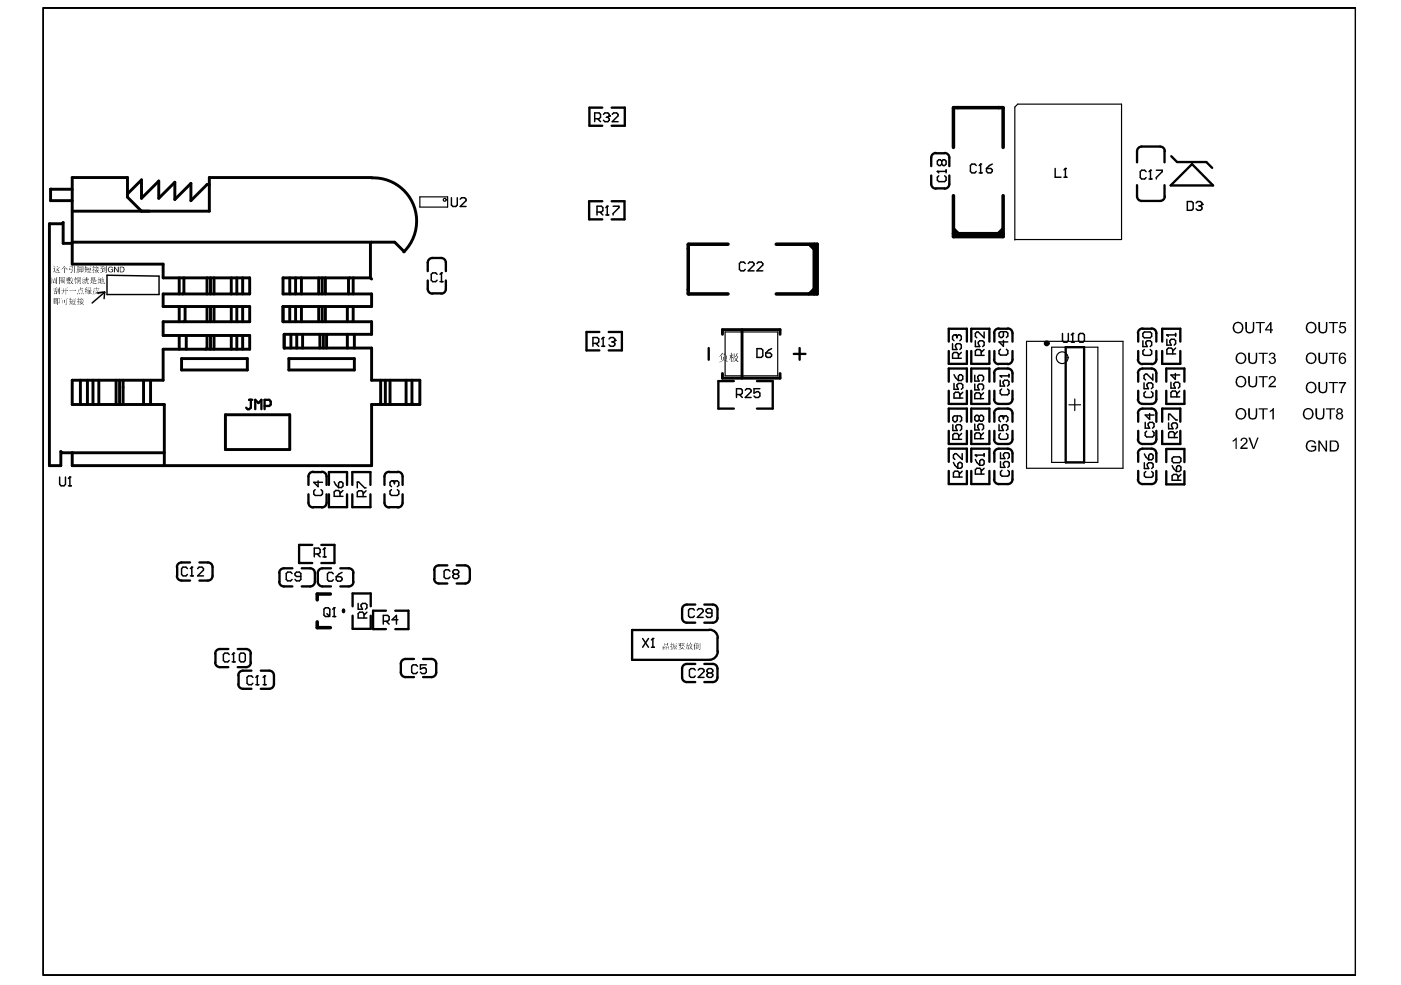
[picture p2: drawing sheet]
<svg xmlns="http://www.w3.org/2000/svg" width="289mm" height="203mm" viewBox="0 0 289 203" stroke-linecap="round" stroke-linejoin="round" font-family="sans-serif">
<path d="M8.9 1.6h270.6v199.6h-270.6z" fill="none" stroke="#000" stroke-width=".21"/>
<g fill="none" stroke="#000" stroke-width=".24">
<path d="M8.9 1.6h270.6v199.6h-270.6zM209.9 21.5h21.4v27.9l-22 .1v-27.4zM86.6 40.6h5.7v2.1h-5.7zM149.5 68.5h10.9v9h-10.9zM211.7 70.4h19.9v26.2h-19.9zM216.9 71.6h9.5v23.8h-9.5zM220.4 83.5h2.5M221.6 82.3v2.4"/>
<circle cx="91.7" cy="41.2" r=".3"/>
<circle cx="219.1" cy="73.8" r="1.21"/>
</g>
<g fill="none" stroke="#000" stroke-width=".48">
<path d="M124.2 22.2h-2.6v3.7h2.6M126.1 22.2h2.8v3.7h-2.8M192 36.2v1.8a.97 .97 0 0 0 1 .9M193 31.6a.97 .97 0 0 0-1 .9v1.8M193 38.9h1.8M193 31.6h1.8M194.8 31.6a.97 .97 0 0 1 1 .9v1.8M195.8 36.2v1.8a.97 .97 0 0 1-1 .9M234.5 38.2v2.3a.97 .97 0 0 0 1 1h3.8a.97 .97 0 0 0 .9-1M240.2 31.2v2.3M240.2 38.2v2.3M240.2 31.2a.97 .97 0 0 0-.9-1h-3.8a.97 .97 0 0 0-1 1v2.3"/>
<path d="M241.5 32.2l1.2 1.2h6.1l1.2 1.2M245.8 33.9l4.4 4.4h-8.8zM88.2 55.9v-1.7a.97 .97 0 0 1 1-1h1.8a.97 .97 0 0 1 1 1v1.7M88.2 57.9v1.7a.97 .97 0 0 0 1 1M92 57.9v1.7a.97 .97 0 0 1-1 1M124.2 41.5h-2.7v3.8h2.7M126.1 41.5h2.7v3.8h-2.7M89.2 60.5h1.8M123.6 68.5h-2.6v3.8h2.6M125.5 68.5h2.7v3.8h-2.7M146.2 71.8v2.4M151.3 78.6h-3.2v5.7h3.2"/>
<path d="M156.1 78.6h3.3v5.7h-3.3M163.7 73h2.4M164.9 71.8v2.4M195.7 72.4v2.7h3.7v-2.7M195.7 78.7v-2.7h3.7v2.7M195.7 70.5v-2.7h3.7v2.7M200.3 72.4v2.7h3.7v-2.7M200.3 78.7v-2.7h3.7v2.7M200.3 70.5v-2.7h3.7v2.7M205 77a.97 .97 0 0 1 1-1h1.8a.97 .97 0 0 1 1 1v1.7M205 74.2a.97 .97 0 0 0 1 .9M205.1 68.7v1.8"/>
<path d="M205.1 72.4v1.8M205.1 77v1.7M206 67.8a.97 .97 0 0 0-1 .9M206 75.1h1.8M206 67.8h1.8M207.8 67.8a.97 .97 0 0 1 1 .9v1.8M208.8 72.4v1.8a.97 .97 0 0 1-1 .9M219.8 71.6h3.8v23.8h-3.8zM234.7 77a.97 .97 0 0 1 .9-1h1.9a.97 .97 0 0 1 1 1v1.7M234.7 74.2a.97 .97 0 0 0 .9 .9M234.7 68.7v1.8M234.7 72.4v1.8"/>
<path d="M234.7 77v1.7M235.6 67.8a.97 .97 0 0 0-.9 .9M235.6 75.1h1.9M235.6 67.8h1.9M237.5 67.8a.97 .97 0 0 1 1 .9v1.8M238.5 72.4v1.8a.97 .97 0 0 1-1 .9M239.7 70.5v-2.7h3.7v2.7M239.7 72.4v2.7h3.7v-2.7M240.5 78.7v-2.7h3.8v2.7M51.4 82.5h.6M51.7 82.5v1.6l-.3 .3h-.3l-.3-.3M52.6 84.4v-1.9l.7 .6 .6-.6v1.9"/>
<path d="M54.6 83.7h.9l.3-.3v-.6l-.3-.3h-.9v1.9M64.6 97.3a.97 .97 0 0 0-1 1v1.7M64.6 97.4h1.8M66.4 97.3a.97 .97 0 0 1 1 1v1.7M80.3 97.3a.97 .97 0 0 0-1 1v1.7M80.3 97.4h1.8M82.1 97.3a.97 .97 0 0 1 .9 1v1.7M195.7 97.1v2.8h3.7v-2.8M195.7 88.9v2.7h3.7v-2.7M195.7 95.3v-2.7h3.7v2.7M195.7 87v-2.7h3.7v2.7M195.7 80.6v2.7h3.7v-2.7"/>
<path d="M200.3 97.1v2.8h3.7v-2.8M200.3 88.9v2.7h3.7v-2.7M200.3 95.3v-2.7h3.7v2.7M200.3 87v-2.7h3.7v2.7M200.3 80.6v2.7h3.7v-2.7M205 85.3a.97 .97 0 0 1 1-1h1.8a.97 .97 0 0 1 1 1v1.7M205 93.5a.97 .97 0 0 1 1-.9h1.8a.97 .97 0 0 1 1 .9v1.8M205.1 80.6v1.8M205.1 85.3v1.7M205.1 88.9v1.7M205.1 93.5v1.8M205.1 97.1v1.8"/>
<path d="M208.8 97.1v1.8a.97 .97 0 0 1-1 1h-1.8a.97 .97 0 0 1-1-1M208.8 88.9v1.7a.97 .97 0 0 1-1 1h-1.8a.97 .97 0 0 1-1-1M208.8 80.6v1.8a.97 .97 0 0 1-1 .9h-1.8a.97 .97 0 0 1-1-.9M234.7 85.3a.97 .97 0 0 1 .9-1h1.9a.97 .97 0 0 1 1 1v1.7M234.7 93.5a.97 .97 0 0 1 .9-.9h1.9a.97 .97 0 0 1 1 .9v1.8M234.7 80.6v1.8M234.7 85.3v1.7M234.7 88.9v1.7M234.7 93.5v1.8M234.7 97.1v1.8M238.5 97.1v1.8a.97 .97 0 0 1-1 1h-1.9a.97 .97 0 0 1-.9-1M238.5 88.9v1.7a.97 .97 0 0 1-1 1h-1.9a.97 .97 0 0 1-.9-1"/>
<path d="M238.5 80.6v1.8a.97 .97 0 0 1-1 .9h-1.9a.97 .97 0 0 1-.9-.9M239.7 87v-2.7h3.7v2.7M239.7 88.9v2.7h3.7v-2.7M240.5 80.6v2.7h3.8v-2.7M240.5 95.3v-2.7h3.8v2.7M240.5 97.2v2.7h3.8v-2.7M36.5 118.8a.97 .97 0 0 0 .9 1h1.8M36.5 117v1.8M39.2 116h-1.8a.97 .97 0 0 0-.9 1M41.1 116h1.8a.97 .97 0 0 1 .9 1v1.8a.97 .97 0 0 1-.9 1h-1.8M57.6 118.2v1.8M60.3 117.2h-1.8a.97 .97 0 0 0-.9 1"/>
<path d="M62.2 117.2h1.8a.97 .97 0 0 1 .9 1v1.8a.97 .97 0 0 1-.9 1h-1.8M63.6 102v1.7a.97 .97 0 0 0 1 1M64.4 112.4h-2.7v3.8h2.7M64.6 104.6h1.8M66.3 112.4h2.7v3.8h-2.7M67.4 102v1.7a.97 .97 0 0 1-1 1M67.8 102v2.6h3.8v-2.6M67.8 100v-2.6h3.8v2.6M68.3 117.2h-1.8a.97 .97 0 0 0-1 1v1.8a.97 .97 0 0 0 1 1h1.8M70.2 117.2h1.7a.97 .97 0 0 1 1 1M72.7 102v2.6h3.7v-2.6M72.7 100v-2.6h3.7v2.6"/>
<path d="M72.8 118.2v1.8M79.3 102v1.7a.97 .97 0 0 0 1 1M80.3 104.6h1.8M83 102v1.7a.97 .97 0 0 1-.9 1M89.5 119.4a.97 .97 0 0 0 1 1h1.8M89.6 117.6v1.8M92.3 116.6h-1.8a.97 .97 0 0 0-1 1M94.2 116.6h1.7a.97 .97 0 0 1 1 1v1.8a.97 .97 0 0 1-1 1h-1.7M44.4 136.7a.97 .97 0 0 0 .9 .9h1.8M44.4 134.9v1.8M47.1 133.9h-1.8a.97 .97 0 0 0-.9 1M49 133.9h1.8a.97 .97 0 0 1 .9 1"/>
<path d="M49.2 139.3v1.8M51.7 134.9v1.8M51.7 136.7a.97 .97 0 0 1-.9 .9h-1.8M51.9 138.4h-1.8a.97 .97 0 0 0-1 .9M53.8 138.4h1.7a.97 .97 0 0 1 1 .9v1.8a.97 .97 0 0 1-1 1h-1.7M57.6 120a.97 .97 0 0 0 .9 1h1.8M72.7 125.1v-2.7h3.8v2.7M72.7 127v2.7h3.8v-2.7M72.9 120a.97 .97 0 0 1-1 1h-1.7M79.6 126h-2.7v3.8h2.7M81.5 126h2.7v3.8h-2.7M85.4 135.9h-1.8a.97 .97 0 0 0-.9 1v1.8a.97 .97 0 0 0 .9 1h1.8"/>
<path d="M87.2 135.9h1.8a.97 .97 0 0 1 1 1v1.8a.97 .97 0 0 1-1 1h-1.8M143.4 137h-1.8a.97 .97 0 0 0-.9 .9v1.8a.97 .97 0 0 0 .9 1h1.8M143.4 124.7h-1.8a.97 .97 0 0 0-.9 1v1.8a.97 .97 0 0 0 .9 1h1.8M145.3 137h1.7a.97 .97 0 0 1 1 .9v1.8a.97 .97 0 0 1-1 1h-1.7M145.3 124.7h1.7a.97 .97 0 0 1 1 1v1.8a.97 .97 0 0 1-1 1h-1.7M146.3 130h-15.9v6.1h15.9M146.3 129.9a1.69 1.69 0 0 1 1.7 1.7M148 131.6v2.8M148 134.3a1.75 1.75 0 0 1-1.7 1.8M49.1 141.1a.97 .97 0 0 0 1 1h1.8"/>
</g>
<g fill="none" stroke="#000" stroke-width=".6">
<path d="M14.9 39h-4.5v2.4h4.5M43.2 38.1h-.5l-3.3 3.3v-3.6l-3.3 3.4v-3.6l-3.4 3.3v-3.5l-3.5 3.5v-3.8l-2.9 2.9M76.6 36.7a8.9 8.9 0 0 1 8.6 5.3 8.9 8.9 0 0 1-1.9 10M76.6 36.6h-33.4v7h-28.3M14.9 50h66.5l1.9 2M14.9 50.2h-1.9v-4.3l-.2 .3h-2.6v49.9h2.3v-2.9l.3 .2h21.1M29.2 43.6l-2.9-2.9v-4.1h-11.4v17.9h18.7v2.8h17.9v3.3h-17.9v2.6h17.9v3.2h-17.9v2.8h17.9v2.8h-17.9v6.4h-18.7v5h19v12.7M37 57.3v3.3M37.9 57.3v3.1l-.2 .2M42.7 57.3v3.3M43.4 57.3v3.3M44.1 57.3v3.3"/>
<path d="M47.7 57.3v3.3M48.8 57.3v3.3M50 57.3v3.3M59.8 57.3v3.3M61 57.3v3.3M62.2 57.3v3.3M65.7 57.3v3.3M66.4 57.3v3.3M67.1 57.3v3.3M72.1 57.3l-.2 .3v3M72.8 57.3v3.3M76.4 57.3h-18v3.3h18.2v2.6h-18.2v3.2h18.2v2.6h-18v2.8h18v6.6h10v5h-10v12.7h-61.7v-2.7"/>
<path d="M76.4 57.3l.2 .3M76.4 50.2v7.1M167 50.4l.9 1.1M167.9 59.6l-1.1 1M196.6 47.1l1 1.1M206.9 47.2l-1.1 1M16.6 78.4v5M18 78.4v5M19.2 78.4v5M20.4 78.4v5M23.9 78.4v5M24.7 78.4v5"/>
<path d="M25.4 78.4v5M29.6 78.4v5M31.1 78.4v5M37 63.2v3.2M37 69.2v2.8M37.4 74h13.6v2.3h-13.6zM38.2 63.2v2.9l-.3 .3M38.4 69.2v2.8M42.7 69.2v2.6l-.3 .2M42.7 63.2v3.2M43.4 63.2v3.2M43.4 69.2v2.8"/>
<path d="M44.1 63.2v3.2M44.1 69.2v2.8M47.7 63.2v3.2M47.7 69.2v2.8M48.8 63.2v3.2M48.8 69.2v2.8M50 63.2v3.2M50 69.2v2.8M59.6 74h13.5v2.3h-13.5zM59.8 63.2v3.2M60 69v2.8M61 63.2v3.2"/>
<path d="M61.2 69v2.8M62.2 63.2v3.2M62.4 69v2.8M65.7 63.2v3.2M66 69v2.8M66.4 63.2v3.2M66.7 69v2.8M67.1 63.2v3.2M67.6 69l-.2 .2v2.6M71.6 69v2.8M71.9 63.2l-.3 .3v2.9M72.8 63.2v3.2"/>
<path d="M73.1 69v2.8M78.5 78.4v4.8l.2 .2M79.5 78.4v5M80.4 78.4v5M83.8 78.4v5M85 78.4v4.8l.2 .2M149 69v-1h11.9v1M149 77.1v.9h11.9v-.9M153 68v10M46.5 85.6h13.3v7.1h-13.3z"/>
<circle cx="215.9" cy="70.8" r=".3"/>
</g>
<path d="M196.6 30.4l.1-8.2h10.1l.1 8.2M150.1 50.4h-8.2v10.2h8.2M160.1 50.4h8.4v10.2h-8.4M167.9 50.4v10.2M196.6 40.4v8.4h10.3v-8.4M196.6 48.2h10.3M65.4 128.3v1.2h2.7M68.1 122.5h-2.7v1.3M70.8 125.9v.3" fill="none" stroke="#000" stroke-width=".72"/>
<g fill="#000">
<path d="M14.2 59.9h1.2l.2-.1 .1 .2zM22.6 55h.5l.2 .2-.1 .2a.42 .42 0 0 0-.7-.1 .42 .42 0 0 0 .1 .6l.1 .2 .5-.1v-.3h-.3v-.1h.4v.4a.63 .63 0 0 1-.9 0 .63 .63 0 0 1 .2-1zM23.5 55h.2l.6 .9v-.9h.2v1.2h-.2l-.6-.9v.9h-.2zM256.8 66.4h.4v1.4a.62 .62 0 0 0 .6 .7 .62 .62 0 0 0 .6-.7v-1.4h.3l-.1 1.5a.91 .91 0 0 1-1 .9 .91 .91 0 0 1-.8-1zM257.4 77.6h.4v1.3a.61 .61 0 0 0 .6 .7 .61 .61 0 0 0 .6-.7v-1.3h.3v1.3a.96 .96 0 0 1-.7 1 .96 .96 0 0 1-1.1-.5zM257.4 72.8h.4v1.3a.61 .61 0 0 0 .6 .7 .61 .61 0 0 0 .6-.7v-1.3h.3v1.3a.96 .96 0 0 1-.7 1 .96 .96 0 0 1-1.1-.5zM259 66.4h1.8v.3h-.7v2h-.3v-2h-.8zM259.6 77.6h1.8v.2h-.7v2.1h-.3v-2.1h-.8zM259.6 72.8h1.8v.2h-.7v2.1h-.3v-2.1h-.8zM261.9 72.8h.1a.59 .59 0 0 1 .9 .2 .59 .59 0 0 1-.2 .8 .7 .7 0 0 1 .2 1 .7 .7 0 0 1-1 .1l-.3-.4 .3-.1a.46 .46 0 0 0 .6 .4 .46 .46 0 0 0 .3-.6 .46 .46 0 0 0-.6-.2v-.3a.41 .41 0 0 0 .5-.3 .41 .41 0 0 0-.4-.5 .41 .41 0 0 0-.4 .5l-.2-.1zM261.9 77.7h.1a.73 .73 0 0 1 1 .2 .73 .73 0 0 1-.3 1l-.7 .7h1.1v.3h-1.5l.2-.6 .5-.4a.61 .61 0 0 0 .5-.4 .61 .61 0 0 0-.3-.7 .45 .45 0 0 0-.6 .5h-.3zM271.9 66.4h.3v1.4a.62 .62 0 0 0 .6 .7 .62 .62 0 0 0 .6-.7v-1.4h.3v1.5a.91 .91 0 0 1-1 .9 .91 .91 0 0 1-.8-1z"/>
<path d="M271.9 78.8h.3v1.3a.61 .61 0 0 0 .6 .8 .61 .61 0 0 0 .6-.8v-1.3h.3v1.3a.96 .96 0 0 1-.7 1 .96 .96 0 0 1-1.1-.5zM271.9 72.8h.3v1.3a.61 .61 0 0 0 .6 .7 .61 .61 0 0 0 .6-.7v-1.3h.3v1.3a.96 .96 0 0 1-.7 1 .96 .96 0 0 1-1.1-.5zM274 66.4h1.9v.3h-.8v2h-.3v-2h-.8zM274 72.8h1.9v.2h-.8v2.1h-.3v-2.1h-.8zM276.4 66.4h1.1v.3h-.9l-.1 .6a.76 .76 0 0 1 1 .4 .76 .76 0 0 1-.4 1 .76 .76 0 0 1-1-.6h.3a.5 .5 0 0 0 .8 .3 .5 .5 0 0 0-.1-.8l-.4-.1-.3 .2-.2-.1zM276.1 78.8h1.5v.3l-.7 1-.1 1h-.3v-.4l.3-1.1 .4-.5h-1.1zM254.3 90.8l.7-.5v2.3h-.2v-1.8l-.6 .3zM256 90.4a.76 .76 0 0 1 1.2 .3 .76 .76 0 0 1-.5 1.1l-.6 .5h1.2v.3h-1.5l.2-.5 .4-.4a.64 .64 0 0 0 .4-1.1 .46 .46 0 0 0-.7 .4l-.3-.1zM257.5 90.3h.3l.7 2.1 .8-2.1h.3l-.9 2.3h-.3zM257.4 84.2h.4v1.4a.61 .61 0 0 0 .6 .7 .61 .61 0 0 0 .6-.7v-1.4h.3v1.4a.96 .96 0 0 1-.7 .9 .96 .96 0 0 1-1.1-.5zM259.6 84.2h1.8v.3h-.7v2h-.3v-2h-.8zM261.9 84.7l.8-.5v2.3h-.3v-1.8l-.5 .4z"/>
<path d="M269.6 91.1l.5-.3h.4a.84 .84 0 0 1 .9 .7l-.3 .1a.74 .74 0 0 0-.8-.5 .74 .74 0 0 0-.7 .7 .89 .89 0 0 0 .5 1 .89 .89 0 0 0 1-.1v-.4h-.7v-.3h1.1v.9l-.8 .3a1.24 1.24 0 0 1-1.3-.7 1.24 1.24 0 0 1 .2-1.4zM271.9 90.9h.3l1.2 1.8v-1.8h.3v2.3h-.3l-1.2-1.8v1.8h-.3zM271.3 84.2h.3v1.4a.61 .61 0 0 0 .6 .7 .61 .61 0 0 0 .6-.7v-1.4h.3v1.4a.96 .96 0 0 1-.7 .9 .96 .96 0 0 1-1.1-.5zM273.4 84.2h1.9v.3h-.8v2h-.3v-2h-.8zM274 78.8h1.9v.2h-.8v2.1h-.3v-2.1h-.8z"/>
<path d="M10.7 57.2l1.1 .1v1.2l-.2 .1-.2-.1h.2v-1.2h-.9v.8l-.3 .5 .3-.5zM10.9 57.6h.3v-.3v.3h.3h-.3v.1l.4 .1h-.7l.3-.1v-.1zM10.9 57.9l.5 .1v-.1l.1 .1v.3h-.5l-.1 .1zM11 58v.2h.4v-.2z"/>
<path d="M11.7 54.8l.2 .2-.1 .1zM11.4 55.2l.8-.1 .2 .1h-.3l-.2 .4 .3 .5-.3-.4-.5 .4 .4-.5-.3-.2 .4 .2 .1-.3zM11 54.8l.3 .2-.1 .1zM10.9 55.4h.4v.6l.1 .1 1 .1-.2 .1-.6-.1-.3-.2-.4 .1 .3-.1v-.5z"/>
<path d="M13.1 59.4v.5h.5v-.5zM12.7 59.4h1l.2-.1 .1 .1h-.4v.5l.3-.1 .1 .2h-.4v.7h-.1l.1-.7h-.5l-.1 .5-.4 .2 .4-.3 .1-.4-.5-.1h.5v-.5z"/>
<path d="M13.2 55.3l.2 .1-.1 .9-.1 .1zM13.2 54.8l.8 .7-.3 .1-.4-.6-.3 .5-.5 .2 .5-.4z"/>
<path d="M12.2 57.1h1.1l.1 .2v1.3l-.1-.1h-1l-.1 .1zM12.3 57.3v1.2h1v-1.2zM12.4 57.5h.3v-.2l.1 .2h.5h-.5v.2l.3-.1v.1h-.3v.2l.5 .1-.2 .3-.2-.1 .2-.2h-.3v.4h-.1v-.4l-.3-.1h.3v-.2h-.3h.3v-.2z"/>
<path d="M14.1 57.6h.2zM13.9 57.6h.1zM13.9 57.7l.1 .1zM14.1 57.7l.2 .1zM14.2 57.1l.2 .2zM13.7 57.3h.3v-.2l.1 .2h.3l.1 .1h-.4v.1h.3v.4h-.5l-.2 .1v-.6l.3 .1v-.1zM13.7 58.1h.3v-.2l.1 .2h.4h-.5v.1l.4 .1-.2 .3-.2-.1h.2l.1-.2h-.3l-.3 .3 .3-.5zM14.7 57.1l.1 .1-.1 .4 .3-.2 .1 .2h-.1v.2a.43 .43 0 0 0 .1 .7l-.1 .1-.3-.3-.4 .3 .4-.3-.1-.6-.2 .2zM14.6 57.6l.2 .6 .1-.6z"/>
<path d="M15.3 54.8l.1 .2v1.3h-.1zM14.3 55l.6-.1 .1 .1v.4l-.5-.1-.1 .3h.5a.54 .54 0 0 1-.2 .7l-.2-.2h.3l.1-.4-.5 .1-.1-.2 .1-.3h.4v-.3z"/>
<path d="M16.2 57.8v.3h.2v-.3zM15.9 57.2l.8 .1-.1 1.3-.3-.1h.3v-1.2h-.6l-.1 1.3zM16 57.5l.5-.1 .1 .2zM16.1 57.7h.4v.5l-.3-.1-.1 .2zM15.6 57.1l.1 .2-.1 .1 .3 .1-.5 .1 .5 .1h-.3v.3h.3h-.3v.3l.3-.1-.3 .3h-.1l.1-.5h-.3h.3v-.3l-.3 .2z"/>
<path d="M16.2 59.9v.3h.7v-.3zM16.5 59.3l.1 .2 .5-.1 .1 .2h-.6v.2l.4-.1 .1 .2-.2 .4v-.1h-.7v.1v-.6l.3 .1zM16.1 60.4v.2l-.2 .1zM16.3 60.4l.2 .3zM16.6 60.4l.2 .3zM17 60.3l.2 .3v.1z"/>
<path d="M16.8 55l.4 .1v.9l-.3-.1-.1 .5zM16.9 55.1v.8h.2v-.8zM16.5 54.8l.1 .1-.1 .3 .3 .1h-.3v.2l.3 .1h-.3h.1l-.3 .4 .3-.1v-.1l.2 .3-.1-.1-.4 .1v-.2a.18 .18 0 0 0 .2-.2 .18 .18 0 0 0-.2-.2h.2v-.2l-.2-.1h.2zM16 55v.3h.2v-.3zM16 55.3v.3h.2v-.3zM15.9 54.9l.4 .1-.1 1.3-.2-.1h.2v-.5h-.2l-.3 .7 .2-.5z"/>
<path d="M18 55h.6l.1-.1 .1 .1zM18.1 55.2h.5l.1 .5-.6 .1zM18.2 55.3v.3h.4v-.3zM18.1 55.8l.1 .4zM17.9 56.2h.6v-.4l.1 .1-.1 .3h.4zM17.6 54.8l.2 .1-.2 .2 .4 .1h-.2v.4h.3h-.3l.2 .5-.3-.3-.3 .6 .1-.2a.32 .32 0 0 0 .2-.3 .32 .32 0 0 0-.3-.3h.3v-.4l-.3 .3z"/>
<path d="M17.8 57.1l.1 .5h.4l.1 .1h-.4v.7a.16 .16 0 0 0 .3 .1 .16 .16 0 0 0 0-.3l.1 .3h-.4l-.1-.8-.1 .5-.3 .4 .1-.2a.51 .51 0 0 0 0-.8h.2zM18 57.3l.2 .2zM17.1 57.7v.2h.4v-.2zM17.2 57.1l.2 .3zM16.9 57.4h.8zM17.1 57.6h.4l.1 .1v.3l-.2-.1-.1 .7-.2-.1h.2v-.6l-.2 .1zM17.1 58l.1 .1-.3 .4zM17.5 58l.1 .3z"/>
<path d="M19 57.5v.2h.5v-.2zM18.9 57.2l.7-.1 .1 .6-.8 .1zM19 57.3v.1h.5v-.1zM18.6 57.9l1.2-.1 .2 .1h-.7v.2l.4-.1 .1 .2h-.5v.2l.7 .1-.5 .1-.6-.4-.4 .4 .4-.7v.3l.3 .2v-.5z"/>
<path d="M19.5 55.1l.8-.1 .1 .1zM19.7 55.1l.2 .2-.1 .1zM19.5 55.5h.5l.1-.4 .2 .1-.3 .3 .4-.2v.2h-.5l-.1 .2 .6-.1 .1 .2h-.3l-.1 .2 .3 .3-.3-.2-.7 .2 .6-.2-.4-.1 .1-.2-.3-.1h.4v-.2zM19.8 55.8l-.1 .1 .3 .1 .1-.2zM19.8 54.8l.2 .3zM19.2 54.8l.2 .1v.3l.2 .1h-.2v.3l.1-.1-.1 .1-.1 .7-.2-.1 .2-.1v-.4l-.2 .1-.1-.1 .3-.1v-.3l-.3-.1h.3z"/>
<path d="M19.4 59.5l.4 .1v-.3h.2l-.1 .3 .5-.1 .1 .1-.3 .2 .1-.2h-.4v.4h.4l-.3 .5 .6 .1-.2 .1a.9 .9 0 0 0-1.1 0l.5-.2-.3-.5h.3v-.4h-.4v.6l-.3 .6zM19.6 60l.3 .4 .2-.3v-.1z"/>
<path d="M20.7 55l.7-.1 .1 .1h-.4l-.2 .4h.4l-.1-.2 .3 .2v.2l-.2-.2-.2 .1 .1 .3h.3h-.3v.3h.3l-.8 .2v-.2h.3v-.3h-.3h.3v-.3h-.2l-.1-.1 .3-.4zM21.6 55.1h.2l-.1 .8-.1 .1zM21.9 54.8l.2 .1-.1 1.3-.1 .2-.3-.2h.3z"/>
<path d="M20.7 57.3l.2 .4h.1v-.6l.2 .1-.1 .4h.4l-.2 .6-.1-.1h.1v-.5l-.2 .1v.6l-.1-.6-.1 .1v.7h.6v-.3l.1 .3h-.9v-.7l-.2 .1 .2-.2zM20.4 57.2l.1 .1-.1 .4h.3h-.3v.6l.3-.1-.5 .3-.1-.2h.3v-.6h-.3h.3z"/>
<path d="M24.7 55h.4a.57 .57 0 0 1 .6 .6 .57 .57 0 0 1-.6 .6h-.4zM24.8 55.1v1h.3a.45 .45 0 0 0 .4-.5 .45 .45 0 0 0-.4-.5z"/>
<path d="M11.2 61.6v.2h.3v-.2zM11.2 61.8v.3h.3v-.3zM11.1 61.5h.6l-.1 .7-.4-.1v.5l.4-.1-.3-.2h.2l.2 .3-.1-.1-.5 .1zM11.8 61.5h.5l.1 .1-.2 1-.2-.1h.2v-.9h-.3v1.3h-.1z"/>
<path d="M11 59.5l.6-.2 .2 .1-.3 .1v.3l.4 .1h-.4v.2l.3 .1v.4h-.6v.1v-.6h.2v-.2l-.4-.1h.4v-.3zM11.2 60.2v.3h.4v-.3zM11.9 59.5l.2 .1v.7l-.2 .1zM12.2 59.3h.2v1.3l-.2 .2-.2-.2h.2z"/>
<path d="M12.6 61.6h1.3v-.1l.1 .1h-.3v1.3l-.3-.1 .3-.1v-1.1zM12.8 61.8l.6 .1v.6l-.5-.1-.1 .2zM12.9 61.9v.5h.4v-.5z"/>
<path d="M14.8 61.6l.8-.1v.1zM15 61.8h.5l-.1 .5h-.4v.1zM15 61.9v.3h.4v-.3zM15 62.4l.1 .2v.2zM14.7 62.8h.6l.1-.5 .1 .2-.2 .3h.4zM14.5 61.4l.1 .1-.1 .2h.3v.1h-.2v.3l.3 .1h-.3l.2 .5-.2-.3-.3 .5 .2-.5v-.2l-.3-.1h.3v-.3l-.3 .2z"/>
<path d="M16.4 61.7l.7-.1 .1 .1zM16.5 61.7l.2 .3zM16.3 62h.5l.1-.3 .2 .1-.2 .2 .3-.1 .1 .1h-.6l.1 .1-.1 .2 .5-.1 .1 .1h-.2l-.2 .3 .3 .3a.58 .58 0 0 0-.8 0h-.2l.6-.3h-.3l.1-.3h-.4h.4l.1-.3zM16.6 62.3l-.1 .2 .1 .1 .3-.2zM16.6 61.4l.2 .3zM16.1 61.4l.1 .1v.3h.3h-.3v.3h.2l-.2 .1v.6l-.2 .1-.1-.1h.2v-.5l-.2 .1-.1-.1 .3-.2v-.3h-.2h.2z"/>
<path d="M18 59.4h.8l-.1 .5h.2h-.4v.2l.1 .1 .2-.2v.1l-.2 .2 .3 .3h-.2l-.2-.5v.5h-.4h.2v-.7h-.4h.7v-.3h-.5h.5v-.2zM18 60h.2v.2zM17.8 60.5l.5-.2-.3 .3zM17.8 59.3l.1 .1-.4 .3 .5-.1-.4 .6 .4-.1-.4 .2-.1-.1 .3-.4-.3 .1v-.2zM17.5 60.5l.5-.2-.5 .3z"/>
<path d="M148.9 72.8l.2 .1-.2 .1 .6-.1 .2 .2-.4 .3 .5-.1 .1 .1-.1 .8h-.1v-.8h-.9v.8l-.1 .1v-1l-.4 .3zM148.9 73.1l-.2 .3h.1h.4l.3-.3zM149.2 73.6l.2 .1a.95 .95 0 0 1-1.1 1l.1-.1a.78 .78 0 0 0 .8-1zM149.4 74.3l.5 .1 .1 .2z"/>
<path d="M151.1 72.9h.8l.1-.1 .1 .1-.3 .7 .3-.2 .1 .2-.4 .6 .5 .3-.2 .1-.4-.3-.5 .4a.61 .61 0 0 0 .4-.5 .61 .61 0 0 0-.2-.6l-.1 .7-.4 .4 .4-1v-.8zM151.5 72.9v.7l.3 .6 .3-.6-.4 .1-.1-.1 .3-.7zM150.7 72.8h.2v.5l.1-.2 .2 .2h-.3v.3l.3 .3h-.2l-.1-.3v1l-.2 .1v-1l-.3 .6 .3-1h-.3h.3z"/>
<path d="M254.5 66.7l.8-.3a1.18 1.18 0 0 1 1.1 1.6 1.18 1.18 0 0 1-2 .3l-.2-.9zM254.7 66.9l-.1 .2a.9 .9 0 0 0 0 1 .9 .9 0 0 0 .9 .4 .93 .93 0 0 0 .6-1.1 .93 .93 0 0 0-.9-.7z"/>
<path d="M255.1 77.8h.1a1.15 1.15 0 0 1 1.6 .2 1.15 1.15 0 0 1-.2 1.7 1.15 1.15 0 0 1-1.7-.4v-.1a1.25 1.25 0 0 1 .1-1.2zM255.5 77.9l-.2 .2a.96 .96 0 0 0-.1 1 .96 .96 0 0 0 .9 .5 .97 .97 0 0 0 .6-1 .97 .97 0 0 0-.9-.8z"/>
<path d="M255.1 73h.1a1.15 1.15 0 0 1 1.6 .2 1.15 1.15 0 0 1-.2 1.6 1.15 1.15 0 0 1-1.7-.3v-.1a1.25 1.25 0 0 1 .1-1.2zM255.5 73.1l-.2 .2a.96 .96 0 0 0-.1 1 .96 .96 0 0 0 .9 .5 .97 .97 0 0 0 .6-1 .97 .97 0 0 0-.9-.9z"/>
<path d="M262 66.4h.2v1.5h.3v.3h-.3v.5h-.3v-.5h-1v-.3zM261.9 66.9l-.7 1h.7z"/>
<path d="M269.6 66.7l.8-.3a1.18 1.18 0 0 1 1 1.6 1.18 1.18 0 0 1-1.9 .3l-.2-.9zM269.8 66.9l-.1 .2a.9 .9 0 0 0 0 1 .9 .9 0 0 0 .9 .4 .93 .93 0 0 0 .6-1.1 .93 .93 0 0 0-1-.7z"/>
<path d="M269.6 79a1.15 1.15 0 0 1 1.7 .2 1.15 1.15 0 0 1-.3 1.7 1.15 1.15 0 0 1-1.6-.3l-.1-.2a1.25 1.25 0 0 1 .2-1.2zM269.9 79.1l-.1 .2a.96 .96 0 0 0-.2 1 .96 .96 0 0 0 .9 .6h.1a.97 .97 0 0 0 .6-1.1 .97 .97 0 0 0-.9-.8z"/>
<path d="M269.6 73a1.15 1.15 0 0 1 1.7 .2 1.15 1.15 0 0 1-.3 1.6 1.15 1.15 0 0 1-1.6-.3l-.1-.1a1.25 1.25 0 0 1 .2-1.2zM269.9 73.1l-.1 .2a.96 .96 0 0 0-.2 1 .96 .96 0 0 0 .9 .5h.1a.97 .97 0 0 0 .6-1 .97 .97 0 0 0-.9-.9z"/>
<path d="M276.4 72.9a.78 .78 0 0 1 1.2 .4h-.3a.5 .5 0 0 0-.7-.3 .5 .5 0 0 0-.2 .7v.2a.73 .73 0 0 1 1.2 .2 .73 .73 0 0 1-.8 1 1.28 1.28 0 0 1-.5-2zM276.6 73.9a.51 .51 0 0 0-.1 .8 .51 .51 0 0 0 .8-.2 .49 .49 0 0 0-.1-.6 .49 .49 0 0 0-.6 0z"/>
<path d="M255.1 84.5h.1a1.15 1.15 0 0 1 1.6 .2 1.15 1.15 0 0 1-.2 1.6 1.15 1.15 0 0 1-1.7-.3v-.1a1.25 1.25 0 0 1 .1-1.2zM255.5 84.5l-.2 .2a.96 .96 0 0 0-.1 1.1 .96 .96 0 0 0 .9 .5 .97 .97 0 0 0 .6-1.1 .97 .97 0 0 0-.9-.8z"/>
<path d="M269 84.5a1.15 1.15 0 0 1 1.7 .2 1.15 1.15 0 0 1-.3 1.6 1.15 1.15 0 0 1-1.6-.3l-.1-.1a1.25 1.25 0 0 1 .2-1.2zM269.3 84.5l-.1 .2a.96 .96 0 0 0-.2 1.1 .96 .96 0 0 0 .9 .5h.1a.97 .97 0 0 0 .6-1.1 .97 .97 0 0 0-.9-.8z"/>
<path d="M274.2 90.9h.8a1.13 1.13 0 0 1 1.1 .6 1.13 1.13 0 0 1-.1 1.2l-.6 .5h-1.2zM274.5 91.1v1.8h.5a.88 .88 0 0 0 .8-.6 .88 .88 0 0 0-.2-1l-.4-.2z"/>
<path d="M275.7 84.4a.67 .67 0 0 1 .9-.1 .67 .67 0 0 1 .2 .9l-.2 .1a.71 .71 0 0 1 .2 1 .71 .71 0 0 1-1.1 0 .71 .71 0 0 1 .2-1 .48 .48 0 0 1-.2-.8zM275.9 84.8a.39 .39 0 0 0 .7 0 .39 .39 0 0 0-.7 0zM275.8 85.8a.48 .48 0 0 0 .9 0 .48 .48 0 0 0-.9 0z"/>
<path d="M136.7 133.3h.5l-.1 .7v-.1l-.4 .1zM136.8 133.3v.3h.3v-.3zM136.8 133.6v.3h.3v-.3zM137.1 132.9v.2h.5v-.2zM137 132.6l.8 .1-.1 .5-.6-.1-.1 .1zM137.1 132.7v.2h.5v-.2zM137.4 133.3h.6l-.2 .7v-.1l-.4 .1zM137.5 133.3v.3h.3v-.3zM137.5 133.6v.3h.3v-.3z"/>
<path d="M138.4 132.6h.2l-.1 .3 .3 .1h-.3v.3l.2-.1-.2 .1v.6l-.1 .1-.2-.1h.2v-.5l-.1 .1-.2-.1 .3-.1v-.3l-.2-.1h.2zM138.8 132.6l.1 .1 .6-.1 .1 .1h-.7v.5h.6l.1 .1h-.4l.1 .2 .2-.2 .1 .2-.3 .1 .3 .3-.1 .1-.3-.7h-.2v.5h.3l-.3 .2-.1-.1 .1-.6h-.1l-.1 .5-.2 .3 .2-.6zM138.9 133h.6z"/>
<path d="M140.4 132.7v.2h.3v-.2zM140.1 132.9v.3h.2v-.3zM140.4 132.9v.3h.3v-.3zM140.7 132.9v.3h.3v-.3zM139.9 132.7l1.2-.1 .1 .1h-.5v.2h.4l-.1 .4h-1v-.4h.3v-.2zM140.4 133.5l-.2 .1 .2 .1 .3-.1v-.1zM139.8 133.5h.5l.1-.3 .1 .1-.1 .2 .8-.2 .1 .2h-.4l-.2 .2 .5 .2h-.2a.45 .45 0 0 0-.7 0l-.5 .1 .7-.2-.4-.1 .1-.2z"/>
<path d="M142.4 132.9l-.1 .3 .2 .3 .1-.6zM142.4 132.6h.1l-.1 .3h.4h-.1l-.2 .7 .4 .3-.1 .1a.39 .39 0 0 0-.4-.2 .39 .39 0 0 0-.3 .2h-.2a.54 .54 0 0 0 .3-.9l-.1 .2zM141.7 132.6l.2 .1v.2zM141.4 132.9h.7h-.3v.3h.3a.58 .58 0 0 1-.3 .7l-.1-.1a.19 .19 0 0 0 .3 0 .19 .19 0 0 0-.1-.3l.1-.3h-.2l-.1 .4-.3 .4 .2-.4v-.7z"/>
<path d="M143.4 132.7h.5l.1 .1h-.3l.1 .1-.2 .3 .3-.1-.1-.2 .2 .1v.3l-.1-.1h-.5l.3-.4zM143.7 133.2v.3h.3h-.3v.3h.3l-.5 .1-.1-.1h.3v-.3h-.3h.3zM144.1 132.9h.1v.7zM144.3 132.6l.2 .1-.1 1.3-.1 .1-.2-.2h.2zM143.3 132.6l.1 .1-.1 .3v1h-.1v-.9l-.2 .2z"/>
<circle cx="10.4" cy="39" r=".3"/>
<circle cx="125.7" cy="23.9" r=".15"/>
<circle cx="193.3" cy="35.4" r=".15"/>
<circle cx="202.2" cy="33.9" r=".15"/>
<circle cx="219.7" cy="34.8" r=".15"/>
<circle cx="237.3" cy="35.1" r=".15"/>
<circle cx="91" cy="56.3" r=".15"/>
<circle cx="125.2" cy="42.5" r=".15"/>
<circle cx="247.9" cy="42.2" r=".15"/>
<circle cx="124.4" cy="69.6" r=".15"/>
<circle cx="126.8" cy="70.2" r=".15"/>
<circle cx="197" cy="69.1" r=".15"/>
<circle cx="206.3" cy="77.5" r=".15"/>
<circle cx="221.2" cy="68.8" r=".15"/>
<circle cx="240.6" cy="69.1" r=".15"/>
<circle cx="14.4" cy="98.4" r=".15"/>
<circle cx="81" cy="99.2" r=".15"/>
<circle cx="201.1" cy="93.9" r=".15"/>
<circle cx="206.6" cy="85.8" r=".15"/>
<circle cx="39.6" cy="117" r=".15"/>
<circle cx="66.9" cy="113.1" r=".15"/>
<circle cx="48.2" cy="134.7" r=".15"/>
<circle cx="53.1" cy="139.4" r=".15"/>
<circle cx="54.6" cy="139.4" r=".15"/>
<circle cx="68.9" cy="125.4" r=".15"/>
<circle cx="134.6" cy="131.7" r=".15"/>
</g>
<g fill="none" stroke="#000" stroke-width=".3">
<path d="M122.6 24.5h.9l.3-.3v-.6l-.3-.3h-.9v1.8M123.2 24.5l.6 .6M124.4 23.6l.4-.3h.6l.3 .3v.3l-.3 .3M125.1 24.2h.3M125.4 24.2l.3 .3v.3l-.3 .3h-.6l-.4-.3M126.3 23.6l.3-.3h.6l.3 .3v.3l-1.2 1.2h1.2M193.6 36.3l-.3 .3v.6l.3 .3h1.2l.3-.3v-.6l-.3-.3M194.2 33.2l-.3-.3h-.3l-.3 .3v.7l.3 .3h.3l.3-.3M194.2 33.2l.3-.3h.3l.3 .3v.7l-.3 .3h-.3l-.3-.3M194.2 33.2v.7M195.1 35.1v.6M195.1 35.4h-1.8l.3 .3"/>
<path d="M201.3 34.2l-.3-.3h-.6l-.3 .3v1.2l.3 .3h.6l.3-.3M201.9 34.2l.3-.3v1.8M201.9 35.7h.6M203.4 34.8h.9l.3 .3v.3l-.3 .3h-.6l-.3-.3zM204.6 33.9l-.6 .3-.6 .6M217.6 34.8v1.8h1.2M219.4 36.6h.6M219.4 35.1l.3-.3v1.8M236.4 35.4l-.3-.3h-.6l-.3 .3v1.2l.3 .3h.6l.3-.3M237 35.4l.3-.3v1.8M237 36.9h.6M238.5 35.1h1.2v.3l-1.2 1.2v.3"/>
<path d="M22.1 56.8l10.7 .2v3.8h-10.7zM90.1 56.6l-.3-.3h-.6l-.3 .3v1.2l.3 .3h.6l.3-.3M90.7 58.1h.6M90.7 56.6l.3-.3v1.8M93.1 40.8v1.5l.3 .3h.6l.3-.3v-1.5M94.9 41.1l.3-.3h.6l.3 .3v.3l-1.2 1.2h1.2M123.1 43.7h.9l.3-.3v-.6l-.3-.3h-.9v1.8M123.7 43.7l.6 .6M124.9 42.8l.3-.3v1.8M124.9 44.3h.6M126.4 42.5h1.2v.3l-1.2 1.2v.3M153.7 54.4l-.3-.3h-.6l-.3 .3v1.2l.3 .3h.6l.3-.3"/>
<path d="M154.3 54.4l.3-.3h.6l.3 .3v.3l-1.2 1.2h1.2M156.1 54.4l.3-.3h.6l.3 .3v.3l-1.2 1.2h1.2M244.9 41.6h.9l.3 .3v1.2l-.3 .3h-.9zM246.7 41.9l.3-.3h.6l.3 .3v.3l-.3 .3M247.3 42.5h.3M247.6 42.5l.3 .3v.3l-.3 .3h-.6l-.3-.3M21.6 60.3l-2.6 2.2M21.6 60.3l-1.4 .1M21.6 60.3l-.1 1.3M122.3 70.8h.9l.3-.3v-.6l-.3-.3h-.9v1.8M122.9 70.8l.6 .6M124.1 69.9l.3-.3v1.8"/>
<path d="M124.1 71.4h.6M125.6 69.9l.3-.3h.6l.3 .3v.3l-.3 .3M126.2 70.5h.3M126.5 70.5l.3 .3v.3l-.3 .3h-.6l-.3-.3M156.1 71.9h.9l.3 .3v1.2l-.3 .3h-.9zM157.9 72.8h.9l.3 .3v.3l-.3 .3h-.6l-.3-.3zM159.1 71.9l-.6 .3-.6 .6M196.4 70.9v1.2h.9l-.3-.9 .3-.3h.7l.3 .3v.6l-.3 .3M196.7 79.1v1.2h.9l-.3-.6v-.3l.3-.3h.7l.3 .3v.6l-.3 .3M196.7 77.3l.3 .6 .6 .6M197.3 69.4l-.3-.3h-.3l-.3 .3v.6l.3 .3M197.3 69.4l.3-.3h.4l.3 .3v.6l-.3 .3"/>
<path d="M197.3 69.4v.3M197.6 73.9v-.9l-.3-.3h-.6l-.3 .3v.9h1.9M198 77.3h.3l.3 .3v.6l-.3 .3h-.7v-.9zM198.3 72.7l-.7 .6M201 77.4v1.2h.9l-.3-.9 .3-.3h.6l.3 .3v.6l-.3 .3M201 79.2v1.2h.9l-.3-.6v-.3l.3-.3h.6l.3 .3v.6l-.3 .3M201.1 70.3v1.2h1l-.4-.6v-.3l.4-.3h.6l.3 .3v.6l-.3 .3M202.4 73.3v-.9l-.3-.3h-.7l-.3 .3v.9h1.9M203 68.5v1.2l-1.3-1.2h-.3l-.3 .3v.6l.3 .3M203 72.1l-.6 .6M206.3 78.4v1.2h.9l-.3-.6v-.3l.3-.3h.6l.3 .3v.6l-.3 .3M206.3 72l-.3 .3v.6l.3 .4h1.2l.3-.4v-.6l-.3-.3"/>
<path d="M206.9 68.4v.9l-.3 .3h-.3l-.3-.3v-.6l.3-.3h1.2l.3 .3v.6l-.3 .3M206.9 70.2v1.2l-.9-.9h1.8M208.1 77.2v.6M208.1 77.5h-1.8l.3 .3M219.1 68.8v1.5l.3 .3h.6l.3-.3v-1.5M220.9 70.6h.6M220.9 69.1l.3-.3v1.8M222.7 68.8h.6l.3 .3v1.2l-.3 .3h-.6l-.3-.3v-1.2zM235.7 70.3v1.2h.9l-.3-.6v-.3l.3-.3h.6l.3 .3v.6l-.3 .3M235.9 79v1.2h.9l-.3-.9 .3-.3h.6l.3 .3v.6l-.3 .3M236 72.1l-.3 .3v.6l.3 .3h1.2l.3-.3v-.6l-.3-.3M236 68.5h1.2l.3 .3v.6l-.3 .3h-1.2l-.3-.3v-.6z"/>
<path d="M237.7 77.2v1.2l-1.2-1.2h-.3l-.3 .3v.6l.3 .3M240.6 70v1.2h.9l-.3-.6v-.3l.3-.3h.6l.3 .3v.6l-.3 .3M241.5 78.9v1.2h.9l-.3-.6v-.3l.3-.3h.6l.3 .3v.6l-.3 .3M241.8 73v-.9l-.3-.3h-.6l-.3 .3v.9h1.8M242.4 77.1v1.2l-.9-.9h1.8M242.4 71.8l-.6 .6M242.4 68.8v.6M242.4 69.1h-1.8l.3 .3M12.3 98.4v1.5l.3 .3h.6l.3-.3v-1.5M14.1 98.7l.3-.3v1.8M65.6 99.2v1.2l-.9-.9h1.8M68.9 99.4l.3 .6 .6 .6"/>
<path d="M70.1 99.4h.3l.3 .3v.6l-.3 .3h-.6v-.9zM81.3 99.5l-.3-.3h-.3l-.3 .3v.6l.3 .3M81.3 99.5l.3-.3h.3l.3 .3v.6l-.3 .3M81.3 99.5v.3M151.9 81.4h.9l.3-.3v-.6l-.3-.3h-.9v1.8M152.5 81.4l.6 .6M153.7 80.5l.3-.3h.6l.3 .3v.3l-1.2 1.2h1.2M156.7 80.2h-1.2v.9l.6-.3h.3l.3 .3v.6l-.3 .3h-.6l-.3-.3M196.5 87.6v1.2h.9l-.3-.6v-.3l.3-.3h.6l.3 .3v.6l-.3 .3M196.6 95.4l.3 .6 .6 .6M197.4 85.8v.9l-.3 .3h-.3l-.3-.3v-.6l.3-.3h1.2l.3 .3v.6l-.3 .3M197.7 90.6v-.9l-.3-.3h-.6l-.3 .3v.9h1.8"/>
<path d="M197.8 95.4h.3l.3 .3v.6l-.3 .3h-.6v-.9zM197.8 98.4v-.9l-.3-.3h-.6l-.3 .3v.9h1.8M198 82.1v-.9l-.4-.3h-.6l-.3 .3v.9h1.9M198.3 89.4l-.6 .6M198.4 93.6v1.2l-1.2-1.2h-.3l-.3 .3v.6l.3 .3M198.4 97.2l-.6 .6M198.6 80.9l-.6 .6M201 87.5v1.2h.9l-.3-.6v-.3l.3-.3h.6l.3 .3v.6l-.3 .3M201.1 94.8l.3 .6 .7 .6M201.9 86l-.3-.3h-.3l-.3 .3v.6l.3 .3h.3l.3-.3M201.9 86l.3-.3h.3l.3 .3v.6l-.3 .3h-.3l-.3-.3M201.9 86v.6"/>
<path d="M202.2 82.2v-.9l-.3-.3h-.6l-.3 .3v.9h1.8M202.2 90.5v-.9l-.3-.3h-.6l-.3 .3v.9h1.8M202.4 97.8v-.9l-.3-.3h-.7l-.3 .3v.9h1.9M202.4 94.8h.3l.3 .3v.6l-.3 .3h-.6v-.9zM202.8 89.3l-.6 .6M202.8 81l-.6 .6M203 93.6v.6M203 96.6l-.6 .6M203 93.9h-1.9l.3 .3M206 87.6v1.2h.9l-.3-.6v-.3l.3-.3h.6l.3 .3v.6l-.3 .3M206.3 89.4l-.3 .3v.6l.3 .3h1.2l.3-.3v-.6l-.3-.3M206.3 93.4v1.2h.9l-.3-.6v-.3l.3-.3h.6l.3 .3v.6l-.3 .3"/>
<path d="M206.3 95.2v1.2h.9l-.3-.9 .3-.3h.6l.3 .3v.6l-.3 .3M206.6 80.2l-.3 .4v.6l.3 .3h1.2l.3-.3v-.6l-.3-.4M206.6 97l-.3 .3v.6l.3 .3h1.2l.3-.3v-.6l-.3-.3M206.9 86.1l-.3-.3h-.3l-.3 .3v.6l.3 .3M206.9 86.1l.3-.3h.3l.3 .3v.6l-.3 .3M206.9 86.1v.3M236 95.5v1.2h.9l-.3-.9 .3-.3h.6l.3 .3v.6l-.3 .3M236 93.6l.3 .6 .6 .7M236.2 87.1v1.2h.9l-.3-.6v-.3l.3-.3h.6l.3 .3v.6l-.3 .3M236.2 80.8l-.3 .3v.6l.3 .3h1.2l.3-.3v-.6l-.3-.3M236.3 97.3l-.3 .3v.6l.3 .3h1.2l.3-.3v-.6l-.3-.3M236.5 88.9l-.3 .3v.6l.3 .3h1.2l.3-.3v-.6l-.3-.3"/>
<path d="M237.1 85.3v1.2l-.9-.9h1.8M237.2 93.6h.3l.3 .3v.6l-.3 .4h-.6v-1zM241 86.6v-1.2h.3l1.2 1.2h.3M241 87.2v1.3h.9l-.3-.6v-.3l.3-.4h.6l.3 .4v.6l-.3 .3M241.7 96.1l.3 .6 .6 .6M242 94.2h1.2l.3 .3v.7l-.3 .3h-1.2l-.3-.3v-.7zM242.2 90.3v-.9l-.3-.3h-.6l-.3 .3v.9h1.8M242.7 81.9v-.9l-.3-.3h-.6l-.3 .3v.9h1.8M242.8 89.1l-.6 .6M242.9 99.1v-.9l-.3-.3h-.6l-.3 .3v.9h1.8M242.9 96.1h.3l.3 .3v.6l-.3 .3h-.6v-.9zM243.3 80.7l-.6 .6"/>
<path d="M243.5 97.9l-.6 .6M14.1 100.2h.6M38.6 117.3l-.3-.3h-.6l-.3 .3v1.2l.3 .3h.6l.3-.3M39.3 118.8h.6M39.3 117.3l.3-.3v1.8M40.8 117.3l.3-.3h.6l.3 .3v.3l-1.2 1.2h1.2M60.2 118.3l-.3-.3h-.6l-.3 .3v1.2l.3 .3h.6l.3-.3M62 118.9h-.9l-.3-.3v-.3l.3-.3h.6l.3 .3v1.2l-.3 .3h-.6l-.3-.3M64.8 114.3h.9l.3-.3v-.6l-.3-.3h-.9v1.8M65 101l-.3 .3v.6l.3 .3h1.2l.3-.3v-.6l-.3-.3M65.4 114.3l.6 .6M66.6 113.4l.3-.3v1.8"/>
<path d="M66.6 114.9h.6M68.7 118.4l-.3-.3h-.6l-.3 .3v1.2l.3 .3h.6l.3-.3M69.3 119h.9l.3 .3v.3l-.3 .3h-.6l-.3-.3zM70.1 102.4v-.9l-.3-.3h-.6l-.3 .3v.9h1.8M70.5 118.1l-.6 .3-.6 .6M70.7 101.2l-.6 .6M73.7 100.6v-1.2h.3l1.2 1.2h.3M74.9 102.5v-1l-.3-.3h-.6l-.3 .3v1h1.8M75.5 101.2l-.6 .7M80.7 101l-.3 .3v.6l.3 .3h1.2l.3-.3v-.6l-.3-.3M92.8 117.8l-.3-.3h-.6l-.3 .3v1.2l.3 .3h.6l.3-.3M93.7 118.4l-.3-.3v-.3l.3-.3h.6l.3 .3v.3l-.3 .3"/>
<path d="M93.7 118.4l-.3 .3v.3l.3 .3h.6l.3-.3v-.3l-.3-.3M93.7 118.4h.6M47.3 135l-.3-.3h-.6l-.3 .3v1.2l.3 .3h.6l.3-.3M47.9 136.5h.6M47.9 135l.3-.3v1.8M49.7 134.7h.6l.3 .3v1.2l-.3 .3h-.6l-.3-.3v-1.2zM52.2 139.7l-.3-.3h-.6l-.4 .3v1.2l.4 .4h.6l.3-.4M52.8 139.7l.3-.3v1.9M54.3 139.7l.3-.3v1.9M67.1 125.4h.6l.3 .3v1.2l-.3 .3h-.6l-.3-.3v-1.2zM67.4 126.6l.6 .6M68.6 127.2h.6"/>
<path d="M68.6 125.7l.3-.3v1.8M73.9 124.5v1.2h.9l-.3-.6v-.3l.3-.3h.6l.3 .3v.6l-.3 .3M75.1 127.5v-.9l-.3-.3h-.6l-.3 .3v.9h1.8M75.7 126.3l-.6 .6M79 128.2h1l.3-.3v-.6l-.3-.3h-1v1.8M79.7 128.2l.6 .6M82.1 127.9h-1.2l.9-.9v1.8M86.1 137.4l-.3-.3h-.6l-.3 .3v1.3l.3 .3h.6l.3-.3M87.9 137.1h-1.2v1l.6-.3h.3l.3 .3v.6l-.3 .3h-.6l-.3-.3M132.5 131.7l1.2 1.8M133.7 131.7l-1.2 1.8M134.3 133.5h.6"/>
<path d="M134.3 132l.3-.3v1.8M143.2 125.9l-.3-.3h-.6l-.3 .3v1.2l.3 .3h.6l.3-.3M143.4 138.2l-.3-.3h-.6l-.3 .3v1.2l.3 .3h.6l.3-.3M143.8 125.9l.3-.3h.6l.3 .3v.3l-1.2 1.2h1.2M144 138.2l.3-.3h.6l.3 .3v.3l-1.2 1.2h1.2M146.1 138.8l-.3-.3v-.3l.3-.3h.6l.3 .3v.3l-.3 .3M146.1 138.8l-.3 .3v.3l.3 .3h.6l.3-.3v-.3l-.3-.3M146.1 138.8h.6M146.8 126.5h-.9l-.3-.3v-.3l.3-.3h.6l.3 .3v1.2l-.3 .3h-.6l-.3-.3M52.8 141.3h.6M54.3 141.3h.6"/>
</g>
</svg>
